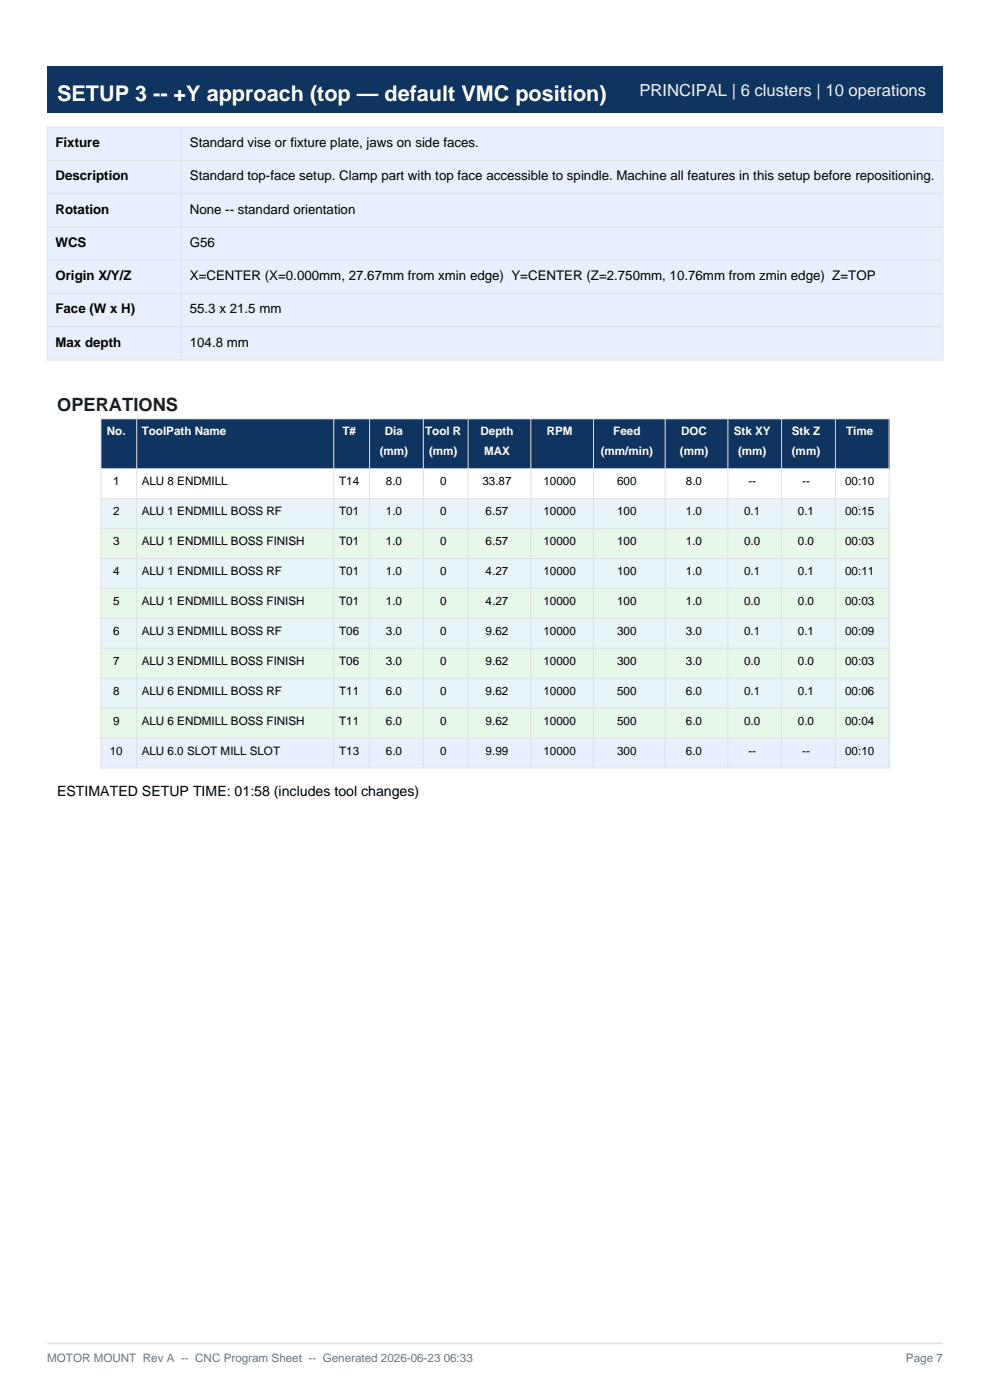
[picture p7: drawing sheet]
<svg xmlns="http://www.w3.org/2000/svg" width="210mm" height="297mm" viewBox="0 0 210 297" stroke-linecap="round" stroke-linejoin="round" font-family="sans-serif">
<defs><g id="words">
<text font-size="4.6" fill="#fff" x="12.1" y="21.5">SETUP 3 -- +Y approach (top — default VMC position)</text>
<text font-size="3.9" fill="#1a1a2e" x="12.1" y="87.1">OPERATIONS</text>
<text font-size="3.5" fill="#e8f0fe" x="135.6" y="20.5">PRINCIPAL | 6 clusters | 10 operations</text>
<text font-size="3" x="12.1" y="168.9">ESTIMATED SETUP TIME: 01:58 (includes tool changes)</text>
<g font-size="2.8">
<text x="11.8" y="31.2">Fixture</text>
<text x="40.3" y="31.2">Standard vise or fixture plate, jaws on side faces.</text>
<text x="11.8" y="38.3">Description</text>
<text x="40.3" y="38.3">Standard top-face setup. Clamp part with top face accessible to spindle. Machine all features in this setup before repositioning.</text>
<text x="11.8" y="45.3">Rotation</text>
<text x="40.3" y="45.3">None -- standard orientation</text>
<text x="11.8" y="52.4">WCS</text>
<text x="40.3" y="52.4">G56</text>
<text x="11.8" y="59.4">Origin X/Y/Z</text>
<text x="40.3" y="59.4">X=CENTER (X=0.000mm, 27.67mm from xmin edge) Y=CENTER (Z=2.750mm, 10.76mm from zmin edge) Z=TOP</text>
<text x="11.8" y="66.5">Face (W x H)</text>
<text x="40.3" y="66.5">55.3 x 21.5 mm</text>
<text x="11.8" y="73.6">Max depth</text>
<text x="40.3" y="73.6">104.8 mm</text>
</g>
<g font-size="2.5" fill="#fff">
<text x="22.7" y="92.4">No.</text>
<text x="30.1" y="92.4">ToolPath Name</text>
<text x="72.6" y="92.4">T#</text>
<text x="81.6" y="92.4">Dia</text>
<text x="90.2" y="92.4">Tool R</text>
<text x="101.9" y="92.4">Depth</text>
<text x="116" y="92.4">RPM</text>
<text x="130.1" y="92.4">Feed</text>
<text x="144.5" y="92.4">DOC</text>
<text x="155.7" y="92.4">Stk XY</text>
<text x="168" y="92.4">Stk Z</text>
<text x="179.5" y="92.4">Time</text>
<text x="80.6" y="96.6">(mm)</text>
<text x="91" y="96.6">(mm)</text>
<text x="102.7" y="96.6">MAX</text>
<text x="127.4" y="96.6">(mm/min)</text>
<text x="144.2" y="96.6">(mm)</text>
<text x="156.6" y="96.6">(mm)</text>
<text x="168" y="96.6">(mm)</text>
</g>
<g font-size="2.5">
<text x="24" y="103">1</text>
<text x="30.1" y="103">ALU 8 ENDMILL</text>
<text x="71.9" y="103">T14</text>
<text x="81.9" y="103">8.0</text>
<text x="93.3" y="103">0</text>
<text x="102.3" y="103">33.87</text>
<text x="115.3" y="103">10000</text>
<text x="130.9" y="103">600</text>
<text x="145.5" y="103">8.0</text>
<text x="158.7" y="103">--</text>
<text x="170.1" y="103">--</text>
<text x="179.3" y="103">00:10</text>
<text x="24" y="109.3">2</text>
<text x="30.1" y="109.3">ALU 1 ENDMILL BOSS RF</text>
<text x="71.9" y="109.3">T01</text>
<text x="81.9" y="109.3">1.0</text>
<text x="93.3" y="109.3">0</text>
<text x="103" y="109.3">6.57</text>
<text x="115.3" y="109.3">10000</text>
<text x="130.9" y="109.3">100</text>
<text x="145.5" y="109.3">1.0</text>
<text x="157.9" y="109.3">0.1</text>
<text x="169.3" y="109.3">0.1</text>
<text x="179.3" y="109.3">00:15</text>
<text x="24" y="115.7">3</text>
<text x="30.1" y="115.7">ALU 1 ENDMILL BOSS FINISH</text>
<text x="71.9" y="115.7">T01</text>
<text x="81.9" y="115.7">1.0</text>
<text x="93.3" y="115.7">0</text>
<text x="103" y="115.7">6.57</text>
<text x="115.3" y="115.7">10000</text>
<text x="130.9" y="115.7">100</text>
<text x="145.5" y="115.7">1.0</text>
<text x="157.9" y="115.7">0.0</text>
<text x="169.3" y="115.7">0.0</text>
<text x="179.3" y="115.7">00:03</text>
<text x="24" y="122">4</text>
<text x="30.1" y="122">ALU 1 ENDMILL BOSS RF</text>
<text x="71.9" y="122">T01</text>
<text x="81.9" y="122">1.0</text>
<text x="93.3" y="122">0</text>
<text x="103" y="122">4.27</text>
<text x="115.3" y="122">10000</text>
<text x="130.9" y="122">100</text>
<text x="145.5" y="122">1.0</text>
<text x="157.9" y="122">0.1</text>
<text x="169.3" y="122">0.1</text>
<text x="179.3" y="122">00:11</text>
<text x="24" y="128.4">5</text>
<text x="30.1" y="128.4">ALU 1 ENDMILL BOSS FINISH</text>
<text x="71.9" y="128.4">T01</text>
<text x="81.9" y="128.4">1.0</text>
<text x="93.3" y="128.4">0</text>
<text x="103" y="128.4">4.27</text>
<text x="115.3" y="128.4">10000</text>
<text x="130.9" y="128.4">100</text>
<text x="145.5" y="128.4">1.0</text>
<text x="157.9" y="128.4">0.0</text>
<text x="169.3" y="128.4">0.0</text>
<text x="179.3" y="128.4">00:03</text>
<text x="24" y="134.7">6</text>
<text x="30.1" y="134.7">ALU 3 ENDMILL BOSS RF</text>
<text x="71.9" y="134.7">T06</text>
<text x="81.9" y="134.7">3.0</text>
<text x="93.3" y="134.7">0</text>
<text x="103" y="134.7">9.62</text>
<text x="115.3" y="134.7">10000</text>
<text x="130.9" y="134.7">300</text>
<text x="145.5" y="134.7">3.0</text>
<text x="157.9" y="134.7">0.1</text>
<text x="169.3" y="134.7">0.1</text>
<text x="179.3" y="134.7">00:09</text>
<text x="24" y="141.1">7</text>
<text x="30.1" y="141.1">ALU 3 ENDMILL BOSS FINISH</text>
<text x="71.9" y="141.1">T06</text>
<text x="81.9" y="141.1">3.0</text>
<text x="93.3" y="141.1">0</text>
<text x="103" y="141.1">9.62</text>
<text x="115.3" y="141.1">10000</text>
<text x="130.9" y="141.1">300</text>
<text x="145.5" y="141.1">3.0</text>
<text x="157.9" y="141.1">0.0</text>
<text x="169.3" y="141.1">0.0</text>
<text x="179.3" y="141.1">00:03</text>
<text x="24" y="147.4">8</text>
<text x="30.1" y="147.4">ALU 6 ENDMILL BOSS RF</text>
<text x="71.9" y="147.4">T11</text>
<text x="81.9" y="147.4">6.0</text>
<text x="93.3" y="147.4">0</text>
<text x="103" y="147.4">9.62</text>
<text x="115.3" y="147.4">10000</text>
<text x="130.9" y="147.4">500</text>
<text x="145.5" y="147.4">6.0</text>
<text x="157.9" y="147.4">0.1</text>
<text x="169.3" y="147.4">0.1</text>
<text x="179.3" y="147.4">00:06</text>
<text x="24" y="153.8">9</text>
<text x="30.1" y="153.8">ALU 6 ENDMILL BOSS FINISH</text>
<text x="71.9" y="153.8">T11</text>
<text x="81.9" y="153.8">6.0</text>
<text x="93.3" y="153.8">0</text>
<text x="103" y="153.8">9.62</text>
<text x="115.3" y="153.8">10000</text>
<text x="130.9" y="153.8">500</text>
<text x="145.5" y="153.8">6.0</text>
<text x="157.9" y="153.8">0.0</text>
<text x="169.3" y="153.8">0.0</text>
<text x="179.3" y="153.8">00:04</text>
<text x="23.3" y="160.1">10</text>
<text x="30.1" y="160.1">ALU 6.0 SLOT MILL SLOT</text>
<text x="71.9" y="160.1">T13</text>
<text x="81.9" y="160.1">6.0</text>
<text x="93.3" y="160.1">0</text>
<text x="103" y="160.1">9.99</text>
<text x="115.3" y="160.1">10000</text>
<text x="130.9" y="160.1">300</text>
<text x="145.5" y="160.1">6.0</text>
<text x="158.7" y="160.1">--</text>
<text x="170.1" y="160.1">--</text>
<text x="179.3" y="160.1">00:10</text>
</g>
<g font-size="2.5" fill="#6c757d">
<text x="10" y="289">MOTOR MOUNT Rev A -- CNC Program Sheet -- Generated 2026-06-23 06:33</text>
<text x="192.2" y="289">Page 7</text>
</g>
</g></defs>
<path d="M10 285h190" fill="none" stroke="#dee2e6" stroke-width=".35"/>
<path d="M10 14.1h190v9.9h-190z" fill-rule="evenodd" fill="#0f3460"/>
<path d="M10 27h190v49.4h-190z" fill-rule="evenodd" fill="#e8f0fe"/>
<path d="M10 27h190v49.4h-190zM10 34h190M38.5 27v49.4M10 41.1h190M10 48.2h190M10 55.2h190M10 62.3h190M10 69.3h190" fill="none" stroke="#dee2e6" stroke-width=".21"/>
<path d="M21.4 88.9h167.2v10.5h-167.2z" fill-rule="evenodd" fill="#0f3460"/>
<path d="M21.4 99.4h167.2v6.4h-167.2z" fill-rule="evenodd" fill="#fff"/>
<path d="M21.4 105.8h167.2v6.3h-167.2z" fill-rule="evenodd" fill="#e8f0fe"/>
<path d="M21.4 112.1h167.2v6.4h-167.2z" fill-rule="evenodd" fill="#fff"/>
<path d="M21.4 118.5h167.2v6.3h-167.2z" fill-rule="evenodd" fill="#e8f0fe"/>
<path d="M21.4 124.8h167.2v6.4h-167.2z" fill-rule="evenodd" fill="#fff"/>
<path d="M21.4 131.2h167.2v6.3h-167.2z" fill-rule="evenodd" fill="#e8f0fe"/>
<path d="M21.4 137.5h167.2v6.4h-167.2z" fill-rule="evenodd" fill="#fff"/>
<path d="M21.4 143.9h167.2v6.3h-167.2z" fill-rule="evenodd" fill="#e8f0fe"/>
<path d="M21.4 150.2h167.2v6.4h-167.2z" fill-rule="evenodd" fill="#fff"/>
<path d="M21.4 156.6h167.2v6.3h-167.2z" fill-rule="evenodd" fill="#e8f0fe"/>
<path d="M21.4 105.8h167.2v6.3h-167.2z" fill-rule="evenodd" fill="#e8f4f8"/>
<path d="M21.4 112.1h167.2v6.4h-167.2z" fill-rule="evenodd" fill="#e8f8e8"/>
<path d="M21.4 118.5h167.2v6.3h-167.2z" fill-rule="evenodd" fill="#e8f4f8"/>
<path d="M21.4 124.8h167.2v6.4h-167.2z" fill-rule="evenodd" fill="#e8f8e8"/>
<path d="M21.4 131.2h167.2v6.3h-167.2z" fill-rule="evenodd" fill="#e8f4f8"/>
<path d="M21.4 137.5h167.2v6.4h-167.2z" fill-rule="evenodd" fill="#e8f8e8"/>
<path d="M21.4 143.9h167.2v6.3h-167.2z" fill-rule="evenodd" fill="#e8f4f8"/>
<path d="M21.4 150.2h167.2v6.4h-167.2z" fill-rule="evenodd" fill="#e8f8e8"/>
<g fill="none" stroke="#dee2e6" stroke-width=".21">
<path d="M21.4 88.9h167.2v74h-167.2zM21.4 99.4h167.2M29 88.9v74M70.8 88.9v74M78.4 88.9v74M89.8 88.9v74M99.3 88.9v74M112.6 88.9v74M125.9 88.9v74M141.1 88.9v74M154.4 88.9v74M165.8 88.9v74"/>
<path d="M177.2 88.9v74M21.4 105.8h167.2M21.4 112.1h167.2M21.4 118.5h167.2M21.4 124.8h167.2M21.4 131.2h167.2M21.4 137.5h167.2M21.4 143.9h167.2M21.4 150.2h167.2M21.4 156.6h167.2"/>
</g>
<use href="#words"/>
</svg>
